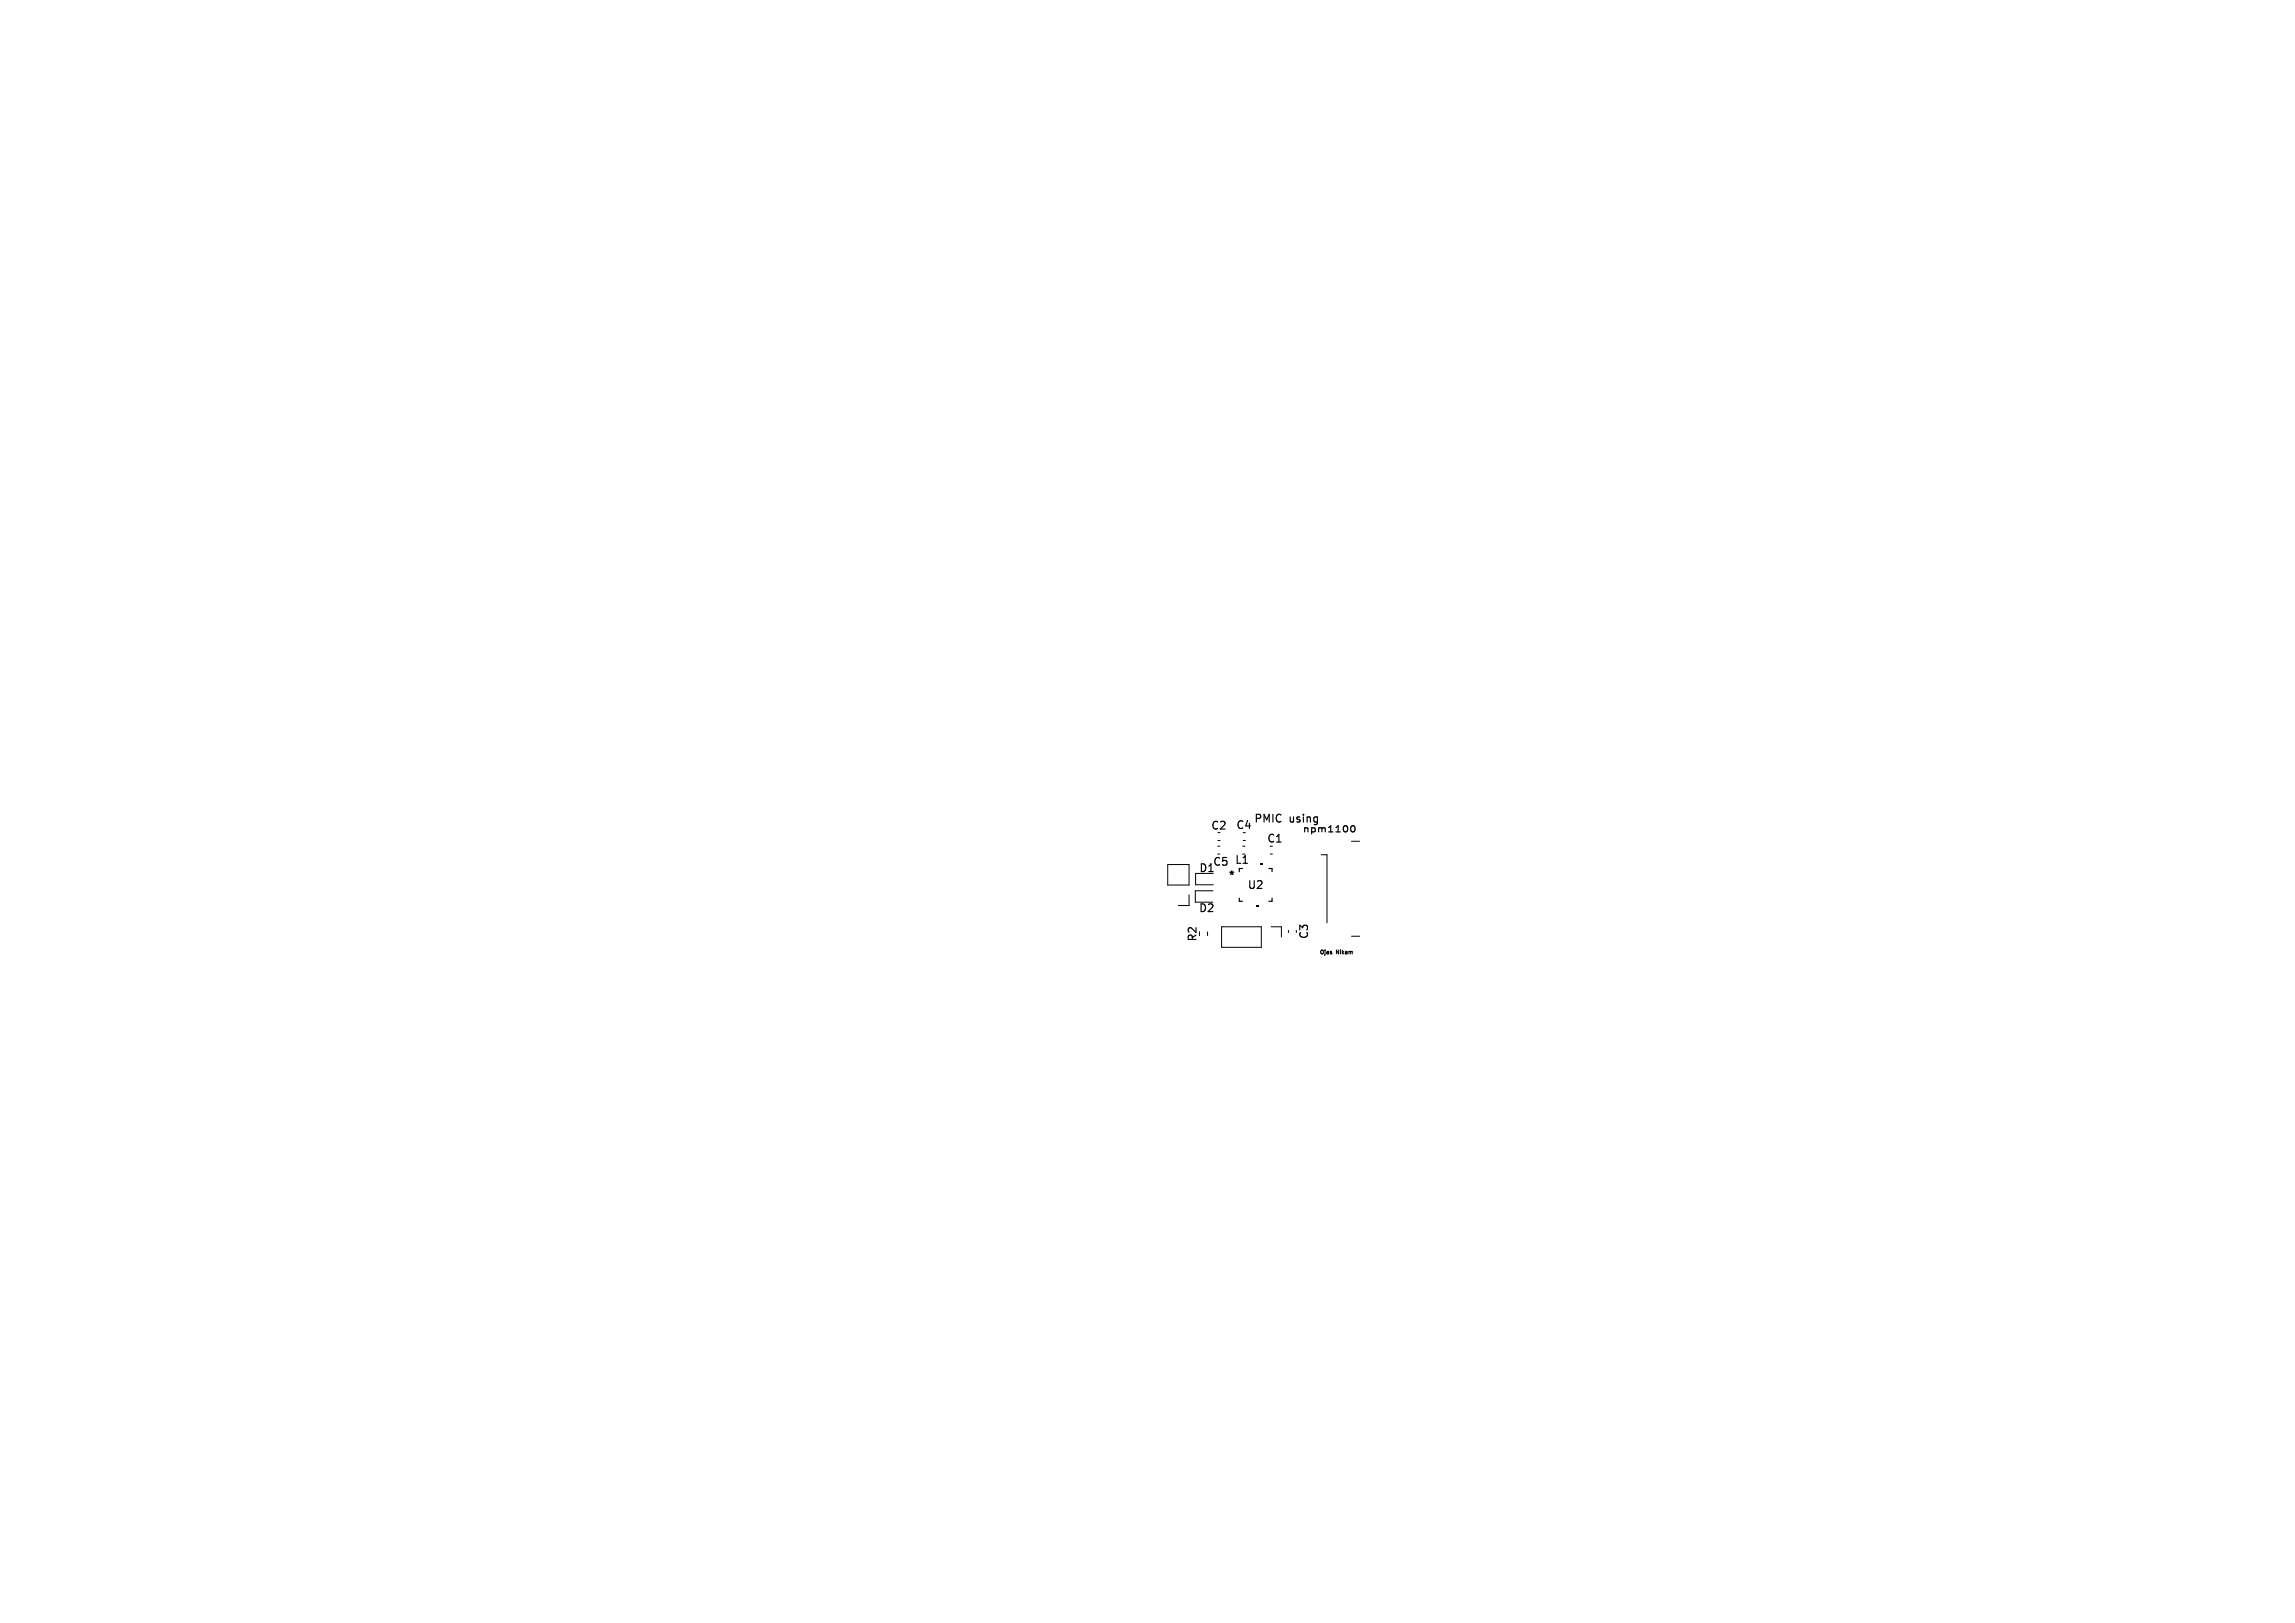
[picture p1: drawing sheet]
<svg xmlns="http://www.w3.org/2000/svg" width="297mm" height="210mm" viewBox="0 0 297 210" stroke-linecap="round" stroke-linejoin="round" font-family="sans-serif">
<defs><g id="words">
<g font-size="1.4">
<text x="156.6" y="107.5">C2</text>
<text x="159.9" y="107.5">C4</text>
<text x="162.3" y="106.5">PMIC</text>
<text x="166.9" y="106.5">using</text>
<text x="155.1" y="113">D1</text>
<text x="156.9" y="112.2">C5</text>
<text x="158.9" y="114">*</text>
<text x="159.7" y="112">L1</text>
<text x="163.9" y="109.2">C1</text>
<text x="155.1" y="118.2">D2</text>
<text x="161.4" y="115.2">U2</text>
<text x="155" y="121.9" transform="rotate(-90 155 121.9)">R2</text>
<text x="169.5" y="121.6" transform="rotate(-90 169.5 121.6)">C3</text>
</g>
<text font-size="1.1" x="168.5" y="107.8">npm1100</text>
<g font-size=".7">
<text x="170.7" y="123.5">Ojas</text>
<text x="173" y="123.5">Nikam</text>
</g>
</g></defs>
<path d="M160.4 112.4v.4M160.4 116.2v.4h.4M164.2 112.4h.4v.4M164.6 116.2v.4h-.4M174.9 106.9l.1-.1a.38 .38 0 0 1 .4 .5 .38 .38 0 0 1-.5 .3l-.1-.3z" fill="none" stroke="#000" stroke-width=".15"/>
<g fill="none" stroke="#000" stroke-width=".13">
<path d="M151.1 111.9h2.8v2.6h-2.8zM153.9 115.8v1.4h-1.4M157 115.3h-2.3v1.4h2.3M157 113h-2.3v1.5h2.3M157.6 109.5h.3M157.6 110.5h.3M157.6 108.8h.3M158.1 119.9h5.1v2.7h-5.1zM160.8 109.5h.3M160.9 108.8h.3M164.4 110.5h.3M164.5 119.9h1.3v1.4"/>
<path d="M171 110.6h.7v8.8M174.9 108.9h1.1M156.3 120.6v.5M166.7 120.4v.3M167.8 120.4v.3M174.9 121.1h1.1"/>
</g>
<path d="M162.6 117.1h.3v.2h-.3zM163.1 111.7h.3v.2h-.3z" fill="#000"/>
<use href="#words"/>
</svg>
